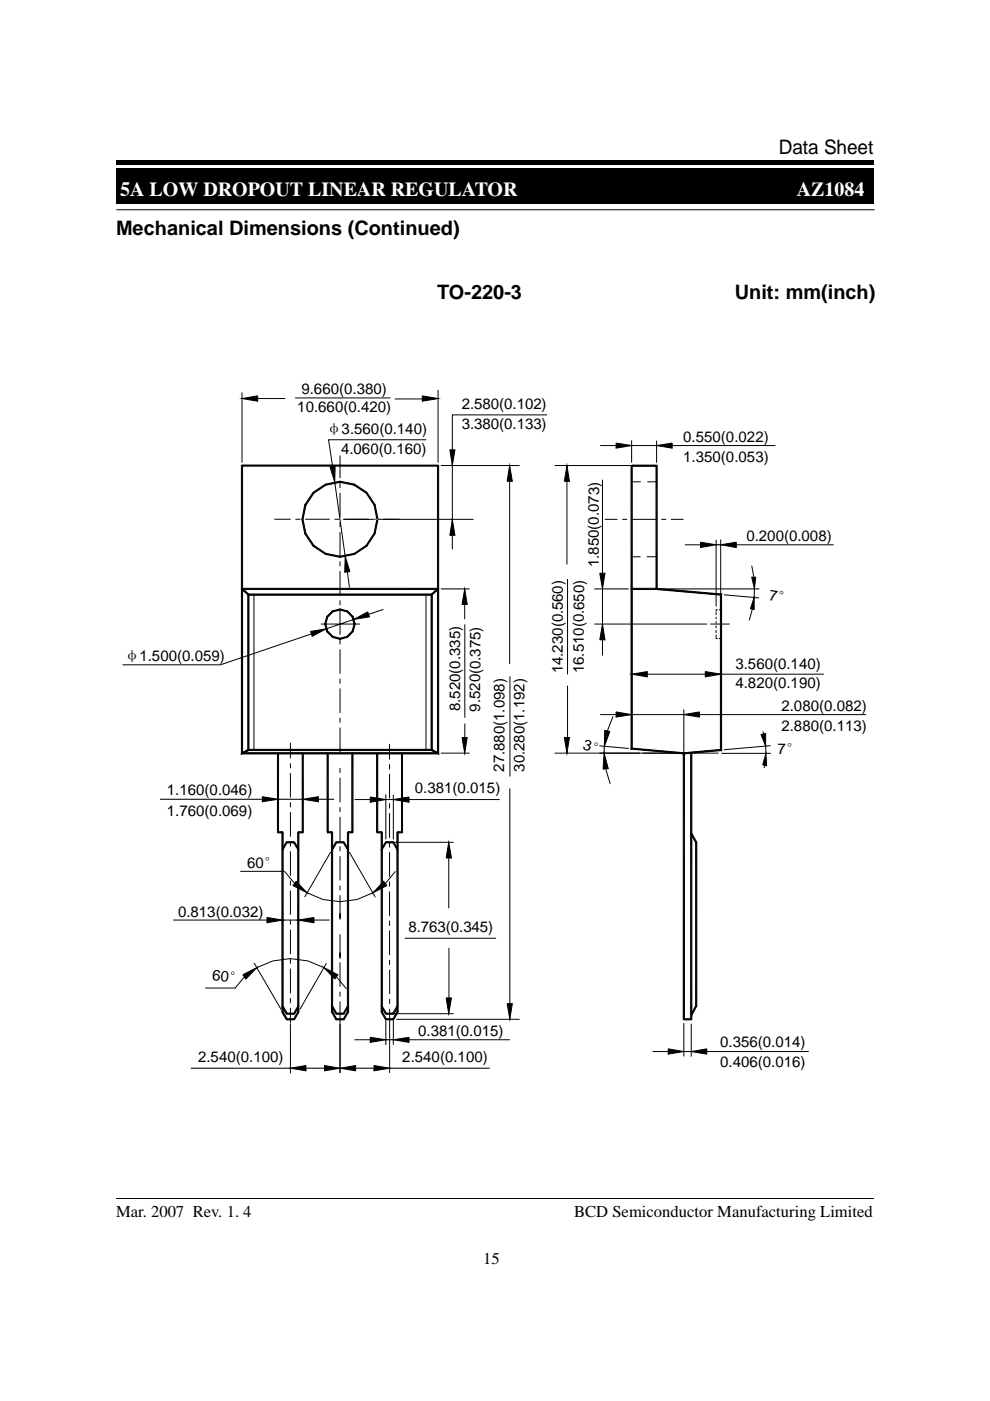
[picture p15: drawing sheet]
<svg xmlns="http://www.w3.org/2000/svg" width="210mm" height="297mm" viewBox="0 0 210 297" stroke-linecap="round" stroke-linejoin="round" font-family="sans-serif">
<defs><g id="words">
<g font-size="4.2">
<text x="165.1" y="32.6">Data Sheet</text>
<text x="24.6" y="49.7">Mechanical Dimensions (Continued)</text>
<text x="92.7" y="63.3">TO-220-3</text>
<text x="155.8" y="63.3">Unit: mm(inch)</text>
</g>
<g font-size="4.2" fill="#fff">
<text x="25.5" y="41.6">5A LOW DROPOUT LINEAR REGULATOR</text>
<text x="169" y="41.6">AZ1084</text>
</g>
<g font-size="3.5">
<text x="24.6" y="258">Mar. 2007 Rev. 1. 4</text>
<text x="121.7" y="258">BCD Semiconductor Manufacturing Limited</text>
<text x="102.4" y="268.1">15</text>
</g>
<g font-size="3.2">
<text x="63.9" y="83.6">9.660(0.380)</text>
<text x="63" y="87.3">10.660(0.420)</text>
<text x="97.9" y="86.8">2.580(0.102)</text>
<text x="69.3" y="92.1">φ3.560(0.140)</text>
<text x="97.9" y="91">3.380(0.133)</text>
<text x="144.9" y="93.6">0.550(0.022)</text>
<text x="72.3" y="96.3">4.060(0.160)</text>
<text x="144.9" y="97.9">1.350(0.053)</text>
<text x="158.2" y="114.8">0.200(0.008)</text>
<text x="127" y="120.2" transform="rotate(-90 127 120.2)">1.850(0.073)</text>
<text x="162.9" y="127.1" transform="rotate(9 162.9 127.1)">7°</text>
<text x="26.4" y="140.1">φ1.500(0.059)</text>
<text x="119.3" y="142.7" transform="rotate(-90 119.3 142.7)">14.230(0.560)</text>
<text x="123.8" y="142.7" transform="rotate(-90 123.8 142.7)">16.510(0.650)</text>
<text x="155.9" y="141.9">3.560(0.140)</text>
<text x="155.9" y="146">4.820(0.190)</text>
<text x="97.6" y="150.7" transform="rotate(-90 97.6 150.7)">8.520(0.335)</text>
<text x="101.8" y="150.9" transform="rotate(-90 101.8 150.9)">9.520(0.375)</text>
<text x="165.7" y="150.7">2.080(0.082)</text>
<text x="165.7" y="155">2.880(0.113)</text>
<text x="123.4" y="158.9" transform="rotate(16 123.4 158.9)">3°</text>
<text x="164.8" y="159.9" transform="rotate(1 164.8 159.9)">7°</text>
<text x="106.9" y="163.6" transform="rotate(-90 106.9 163.6)">27.880(1.098)</text>
<text x="111.2" y="163.6" transform="rotate(-90 111.2 163.6)">30.280(1.192)</text>
<text x="35.4" y="168.6">1.160(0.046)</text>
<text x="35.4" y="172.9">1.760(0.069)</text>
<text x="88" y="168.1">0.381(0.015)</text>
<text x="52.4" y="184">60°</text>
<text x="37.8" y="194.3">0.813(0.032)</text>
<text x="86.6" y="197.7">8.763(0.345)</text>
<text x="44.9" y="207.9" transform="rotate(6 44.9 207.9)">60°</text>
<text x="88.6" y="219.7">0.381(0.015)</text>
<text x="42" y="225.2">2.540(0.100)</text>
<text x="85.3" y="225.2">2.540(0.100)</text>
<text x="152.7" y="222">0.356(0.014)</text>
<text x="152.7" y="226.3">0.406(0.016)</text>
</g>
</g></defs>
<path d="M24.6 33.9h.5v.9h-.5zM25.1 33.9h160.2v.9h-160.2zM24.7 35.7h160.5v7.5h-160.5z" fill="#000"/>
<path d="M24.7 43.2h160.5M24.7 44.5h160.7M24.7 43.2v-7.5h160.5v7.5" fill="none" stroke="#000" stroke-width=".21"/>
<path d="M23.4 8h35.1v25.2h-35.1z" fill="#fff"/>
<path d="M24.7 254h160.5" fill="none" stroke="#000" stroke-width=".21"/>
<path d="M25.6 79.9h158.5v148h-158.5z" fill="#fff"/>
<g fill="none" stroke="#000" stroke-width=".21">
<path d="M51.2 98.7h.2v26.2h-.2zM51.3 84.5l3.3-.6v1.2zM51.3 98.6h20.8v.2h-20.8zM51.3 83.2v14.9M54.6 84.5h5.9M62.6 84.4h20.1M70 99l1.1-.1-.1 3.3zM72.1 98.6h20.8v.2h-20.8zM72.1 98.7h20.8M72.1 96.6v4.8M83.8 84.6h8.4M89.5 83.9l3.4 .6-3.4 .6z"/>
<path d="M90.4 93.2h-20.7l.8 5.7M92.8 98.7h.2v26.2h-.2zM92.9 82.7v15.4M93.5 98.7h16.7M95.4 95.4h1.1l-.6 3.3zM108.1 98.7l.5 3.3h-1.1zM116 88h-20.1v28.5M117.6 98.7h21M120.2 98.7l.5 3.3h-1zM127.3 94.5h3.3M130.6 93.9l3.3 .6-3.3 .5zM133.8 98.7h.2v26.2h-.2z"/>
<path d="M133.9 98.6h5.3v.3h-5.3zM133.9 94.5h5.3M134 93.4l-.1 4.7M139.1 98.7h.2v26.2h-.2zM139.2 94.5l3.3-.6v1.1zM139.2 93.4v4.7M142.5 94.5h21.9M58.2 110.1h3.4M62.6 110.1h1.1M64 110.1h.2l.7 3-.3 .1zM64.6 107l.3 .1-.7 3h-.2zM64.6 113.2l.3-.1 1.7 2.5-.2 .2z"/>
<path d="M64.7 110.1h5.2M66.4 104.4l2.6-1.8 .1 .3-2.5 1.6zM66.4 104.4l.2 .1-1.7 2.6-.3-.1zM66.4 115.8l.2-.2 2.5 1.7-.1 .2zM69 102.6l3.1-.6v.3l-3 .6zM69.1 117.3l3 .6v.3l-3.1-.7zM70.9 110.1h1.1M71 102.2l2.2 15.8M72.1 117.9l3-.6 .1 .2-3.1 .7zM72.1 102l3.1 .6-.1 .3-3-.6zM72.1 102.4v1.1M72.1 104.5v5.2"/>
<path d="M72.1 110.7v1M72.1 112.8v5.2M72.1 119v1M72.7 110.1h27.7M73.2 118l1 3.2-1.1 .1zM75.1 117.3l2.5-1.7 .2 .2-2.6 1.7zM75.2 102.6l2.6 1.8-.2 .1-2.5-1.6zM77.6 104.5l.2-.1 1.7 2.6-.2 .1zM79.3 113.1l.2 .1-1.7 2.6-.2-.2zM79.3 107.1l.2-.1 .7 3.1h-.3zM79.9 110.1h.3l-.7 3.1-.2-.1zM95.9 110.2l.6 3.3h-1.1z"/>
<path d="M108.1 102v38.8M120.2 102v17.7M127.7 101.7v19.8M128.2 110.1h2.7M131.9 110.1h1.1M133.9 102.2h2M133.9 118h1.9M134 110.1h5.2M137.1 118h2.1M137.3 102.2h1.9M140.2 110.1h1M142.3 110.1h2.6"/>
<path d="M145.2 115.5h3.3M148.5 115l3.3 .5-3.3 .6zM151.8 114.4v14.2M151.8 115.5h1M152.8 115.5l3.3-.5v1.1zM152.8 114.4v14.4M156.1 115.5h20.7M159.4 119.9l.4 2.5M51.2 124.9h.2v34.7l-.2 .3zM51.2 124.9l.2-.1 1.4 1.2-.3 .1zM51.3 124.7h41.6v.3h-41.6zM52.5 126.1l.3-.1v32.9l-.3 .2z"/>
<path d="M52.7 125.9h39l-.3 .3h-38.7zM52.7 126.1h38.8M52.7 126.1l-1.4-1.2v34.8M52.7 126.1v32.9M53.8 126.1l.1 32.9M65.8 133.9l3.4-.6-3 1.6zM66 134.4l-19.2 6.5h-20.8M68 132.3h8.3M68.8 132.3h.3l.4 1.5-.2 .1zM69.3 130.7l1.2-1.2 .1 .2-1.1 1.1zM69.3 130.7l.2 .1-.4 1.5h-.3zM69.3 133.9l.2-.1 1.1 1.1-.1 .2z"/>
<path d="M70.5 129.5l1.6-.4v.2l-1.5 .4zM70.6 134.9l1.5 .4v.3l-1.6-.5zM72.1 129.1l1.6 .4-.1 .2-1.5-.4zM72.1 135.3l1.5-.4 .1 .2-1.6 .5zM72.1 121.1v5.2M72.1 127.3v1M72.1 129.4v5.2M72.1 135.6v1M72.1 137.7v5.2M73.6 134.9l1.1-1.1 .2 .1-1.2 1.2zM73.7 121.3l.4 3.2M73.7 129.5l1.2 1.2-.2 .1-1.1-1.1z"/>
<path d="M74.7 130.8l.2-.1 .4 1.6h-.2zM75 131.3l3-1.6 .3 1.1zM75 131.3l-5.8 2M75.1 132.3h.2l-.4 1.6-.2-.1zM81.3 129.2l-3.2 1.1M90.3 126.1v32.9M91.4 126.2l.3-.3v33.2l-.3-.2zM91.4 126l1.4-1.2 .1 .1-1.3 1.3zM91.5 126.1l1.4-1.2v34.8M91.5 126.1v32.9M92.8 124.9h.2v35l-.2-.3zM93.5 124.9h6.1"/>
<path d="M98.5 124.9l.6 3.3h-1.1zM98.5 128.2v3.1M98.6 132.4v19.7M120.3 122.8v20.1M126 132.3h23.9M126 124.9h7.3M127.2 121.5h1.1l-.6 3.4zM127.7 132.3l.6 3.4h-1.1zM127.7 124.9v7.4M127.7 135.7v3.3M133.8 124.9h.2v33.7l-.2 .2zM133.9 124.9v33.8l11.1 1"/>
<path d="M133.9 124.7h5.3v.3h-5.3zM139.2 124.7l13.8 1.2-.3 .3-13.5-1.2zM139.2 124.9l13.7 1.2v32.9l-7.9 .7M139.8 124.9h21.2M150.6 132.3h4.1M151.8 129.8v.6M151.8 130.8v.5M151.8 131.7v.5M151.8 132.6v.6M151.8 133.6v.6M151.8 134.6v.8h.4M152.1 129.3h-.3v.4"/>
<path d="M152.4 129.3h.4M152.4 135.4h.4M152.7 126.2l.3-.3v33.2l-.3-.2zM153.5 126.1l7.4 .7M159.4 122.4h.8l-.2 2.5zM159.5 129.1l-.6 2.5M159.9 126.7v2.5l-.8-.1zM160 124.9l-.1 1.8M51.2 159.9l.2-.3h41.4l.2 .3zM51.2 159.6l1.4-.7 .1 .2-1.3 .7zM51.3 159.7h41.6M52.7 159h38.8"/>
<path d="M52.7 159l-1.4 .7M52.8 158.9h38.6l.3 .2h-39.2zM58.8 159.7h.3v16.8h-.3zM61.6 157.5v3.3M64.1 159.7h.2v16.8h-.2zM69.3 159.7h.3v16.8h-.3zM72.1 143.9v1M72.1 146v5.2M72.1 152.2v1M72.1 154.3v5.1M74.6 159.7h.2v16.8h-.2zM79.8 159.7h.3v16.8h-.3z"/>
<path d="M82.6 157.7v3.3M85.1 159.7h.2v16.8h-.2zM85.2 159.7v16.8M91.5 159l1.4 .7M91.6 158.9l1.3 .7-.1 .2-1.3-.7zM93.5 159.7h6.1M98 156.4h1.1l-.6 3.3zM98.6 153.5v5.5M108.1 143.4v21.2M117.6 159.7h34.7M119.7 156.4h1l-.5 3.3zM120.3 145.4v12"/>
<path d="M127.1 158.1l6.2 .6M127.3 151.5h3.3M128.1 159.7l.9 3.3-1.1 .1zM128.1 158.2v1.5M128.2 154.9l1.1 .2-1.2 3.1zM130 151.9l-1.2 3.1M130.6 150.9l3.3 .6-3.3 .5zM133.8 158.8l.2-.2 11 1v.3zM133.9 142.9l3.3-.5v1.1zM133.9 151.5h11.1M134 150.4l-.1 7.4M134 141.9l-.1 2.2"/>
<path d="M137.3 142.9h37.4M144.9 159.7h.2v56.4h-.2zM145 151.5l3.3-.6v1.1zM145 159.6l7.7-.7 .3 .2-8 .8zM145 150.4v9.3M146.4 159.6h.3v56.5h-.3zM148.3 151.5h35.3M149.5 142.4l3.4 .5-3.4 .6zM153 159.7h10.4M161.4 155.7l.9-.2v2.7zM161.8 155.1l.4 1.8M162.3 158.2l.1 1.5"/>
<path d="M162.4 159.7l.1 2.6-.8-.1zM163.4 158.1l-9.9 .9M34 169.5h21.6M55.6 168.9l3.3 .6-3.3 .5zM58.9 176.3h1v.3h-1zM58.9 165.1v5.4M58.9 169.5h5.3M59.8 176.5h.2v38.1h-.2zM60.7 178.5l.2 .1-.9 1.6-.2-.1zM60.8 178.5h1.5v.2h-1.5zM61.6 161.8v1.1M61.6 163.9v5.2"/>
<path d="M61.6 170.1v1.1M61.6 172.2v5.2M61.6 178.4v1.1M62.3 178.6l.2-.1 .9 1.6-.2 .1zM63.1 176.5h.3v38.1h-.3zM63.2 176.3h1v.3h-1zM64.2 165.1v5.4M64.2 169.5l3.3-.6v1.1zM67.5 169.5h3.3M69.5 176.3h.9v.3h-.9zM70.3 176.5h.2v38.1h-.2zM71.2 178.5l.2 .1-.9 1.6-.2-.1z"/>
<path d="M71.3 178.5h1.6v.2h-1.6zM72.1 162.8v1.1M72.1 164.9v5.2M72.1 171.2v1M72.1 173.2v5.2M72.1 179.4v1.1M72.8 178.6l.2-.1 .9 1.6-.2 .1zM73.7 176.5h.2v38.1h-.2zM73.8 176.3h.9v.3h-.9zM75.2 169.5h3.3M78.5 169l3.3 .5-3.3 .6zM80 176.3h.9v.3h-.9z"/>
<path d="M80.8 176.5h.3v38.1h-.3zM81.7 178.5l.2 .1-.9 1.6-.2-.1zM81.8 178.5h1.6v.2h-1.6zM81.8 169.5h1.6M81.9 168.5l-.1 9.5M82.6 162v1.1M82.6 164.1v5.2M82.6 170.3v1.1M82.6 172.4v5.2M82.6 178.6v1M83.3 178.6l.2-.1 .9 1.6-.2 .1zM83.4 169.5l3.3-.5v1.1z"/>
<path d="M83.4 168.5v9.5M83.5 178.6h12.7M84.2 176.5h.2v38.1h-.2zM84.3 176.3h.9v.3h-.9zM86.7 169.5h19.3M95.1 178.6l.6 3.3h-1.1zM108.1 167.2v45.6M128.4 163l1 3.2M146.5 176.8l.2-.1 1 1.8-.2 .1zM147.5 178.6h.2v34.7h-.2zM162.4 161l-.4 1.8M36.7 195.1h19.9"/>
<path d="M51 184.7h9.3M56.6 194.5l3.3 .6-3.3 .5zM59.9 191.9v4.2M59.9 195.1h3.3M60.3 184.8l2.2 2.5M61.6 180.5v5.2M61.6 186.7v1M61.6 188.8v5.2M61.6 195v1M61.6 197.1v5.2M62.8 186.9l2.3 2.4-3-1.5zM63.2 195.1l3.4-.6v1.1z"/>
<path d="M63.2 191.9v4.2M65.1 189.3a13.8 13.8 0 0 0 14 0M66.6 195.1h3.3M70.1 180.7l-5.5 9.5M72.1 181.5v5.2M72.1 187.7v1.1M72.1 189.8v5.2M72.1 198.1v5.2M74.1 180.7l5.5 9.5M81.4 186.9l.6 .9-2.9 1.5zM82.6 180.7v5.2M82.6 186.9v1"/>
<path d="M82.6 189v5.2M82.6 195.2v1M82.6 197.3v5.2M83.8 184.8l-2.1 2.5M85.9 198.9h19.2M95.1 181.9v10.7M43.6 209.5h6.3M51.5 206.7l3-1.6-2.4 2.5zM51.8 207.1l-2 2.4M54 204.3l5.6 9.7M54.5 205.1a14.2 14.2 0 0 1 14.2 0M59.8 213.4l.2-.1 .9 1.6-.2 .1z"/>
<path d="M59.8 214.6l.2-.1 .9 1.5-.2 .2zM60.8 216h1.5v.2h-1.5zM60.8 214.8h1.5v.2h-1.5zM61.6 205.4v5.2M61.6 211.6v1M61.6 213.7v3.3M61.6 217.1v10.4M61.6 203.3v1M63.2 213.3l.2 .1-.9 1.6-.2-.1zM63.2 214.5l.2 .1-.9 1.6-.2-.2zM68.7 205.1l2.9 1.6-.6 .9zM69.2 204.3l-5.6 9.7"/>
<path d="M70.3 213.4l.2-.1 .9 1.6-.2 .1zM70.3 214.6l.2-.1 .9 1.5-.2 .2zM71.3 216h1.6v.2h-1.6zM71.3 214.8h1.6v.2h-1.6zM71.4 207.1l2.1 2.6M72.1 204v5.2M72.1 210.3v1M72.1 212.3v15.2M73.7 213.3l.2 .1-.9 1.6-.2-.1zM73.7 214.5l.2 .1-.9 1.6-.2-.2zM78.5 219.9l3.3 .6-3.3 .5zM80.8 213.4l.2-.1 .9 1.6-.2 .1z"/>
<path d="M80.8 214.6l.2-.1 .9 1.5-.2 .2zM81.8 216h1.6v.2h-1.6zM81.8 214.8h1.6v.2h-1.6zM81.8 216.3l.1 5.2M82.6 203.5v1.1M82.6 205.6v5.2M82.6 211.8v1M82.6 213.9v13.6M83.2 214.9h13M83.4 216.3v5.2M84 216.1h26.2M84.2 213.3l.2 .1-.9 1.6-.2-.1z"/>
<path d="M84.2 214.5l.2 .1-.9 1.6-.2-.2zM94.6 211.6h1.1l-.6 3.3zM95.2 201v11.8M107.5 212.8h1.1l-.5 3.3zM145 216h1.6v.2h-1.6zM145 216.9v7.1M146.6 217v7M147.5 213.2l.2 .2-1 1.9-.2-.1zM40.4 226.5h28.4M61.6 226.5l3.3-.6v1.1zM68.8 225.9l3.3 .6-3.3 .5zM72.1 226.5l3.3-.6v1.1z"/>
<path d="M75.2 220.5h3.3M75.4 226.5h28.4M79.3 225.9l3.3 .6-3.3 .5zM81.8 220.5h1.6M83.4 220.5l3.3-.6v1.1zM86.7 220.5h21.4M138.4 222.9h3.3M141.7 222.4l3.3 .5-3.3 .6zM145 222.9h1.6M146.6 222.9l3.3-.5v1.1zM149.9 222.9h21.6"/>
</g>
<g fill="#000">
<path d="M51.3 84.5l3.3-.6v1.2zM70 99l1.1-.1-.1 3.3zM89.5 83.9l3.4 .6-3.4 .6zM95.4 95.4h1.1l-.6 3.3zM130.6 93.9l3.3 .6-3.3 .5zM139.2 94.5l3.3-.6v1.1zM64 110.1h.3l.3 3.1zM64.3 110.1l.6 3-.3 .1zM64.6 107l.3 .1-.9 3zM64.6 113.2l.3-.1 1.5 2.7zM64.9 107.1l-.6 3h-.3zM64.9 113.1l1.7 2.5-.2 .2z"/>
<path d="M66.4 104.4l.2 .1-2 2.5zM66.4 115.8l.2-.2 2.4 1.9zM66.6 104.5l-1.7 2.6-.3-.1zM66.6 115.6l2.5 1.7-.1 .2zM66.4 104.4l2.6-1.8 .1 .3zM69.1 117.3l3 .9-3.1-.7zM66.4 104.4l2.7-1.5-2.5 1.6zM69.1 117.3l3 .6v.3zM72.1 117.9l3.1-.4-3.1 .7zM72.1 117.9l3-.6 .1 .2zM69 102.6l3.1-.6v.3zM69 102.6l3.1-.3-3 .6z"/>
<path d="M72.1 102l3 .9-3-.6zM75.1 117.3l2.5-1.7 .2 .2zM72.1 102l3.1 .6-.1 .3zM75.1 117.3l2.7-1.5-2.6 1.7zM79.3 113.1l.2 .1-1.9 2.4zM75.2 102.6l2.4 1.9-2.5-1.6zM79.5 113.2l-1.7 2.6-.2-.2zM75.2 102.6l2.6 1.8-.2 .1zM79.9 110.1h.3l-.9 3zM77.6 104.5l.2-.1 1.5 2.7zM80.2 110.1l-.7 3.1-.2-.1zM77.8 104.4l1.7 2.6-.2 .1z"/>
<path d="M79.3 107.1l.2-.1 .4 3.1zM79.5 107l.7 3.1h-.3zM95.9 110.2l.6 3.3h-1.1zM108.1 98.7l.5 3.3h-1.1zM120.2 98.7l.5 3.3h-1zM148.5 115l3.3 .5-3.3 .6zM152.8 115.5l3.3-.5v1.1zM51.2 124.9l1.6 1.1-.3 .1zM51.2 124.9l.2-.1 1.4 1.2zM65.8 133.9l3.4-.6-3 1.6zM68.9 132.3h.2l.2 1.6zM69.1 132.3l.4 1.5-.2 .1z"/>
<path d="M69.3 130.7l.2 .1-.6 1.5zM69.3 133.9l.2-.1 1 1.3zM69.5 130.8l-.4 1.5h-.2zM69.5 133.8l1.1 1.1-.1 .2zM69.3 130.7l1.2-1.2 .1 .2zM70.6 134.9l1.5 .7-1.6-.5zM69.3 130.7l1.3-1-1.1 1.1zM70.6 134.9l1.5 .4v.3zM70.5 129.5l1.6-.4v.2zM70.5 129.5l1.6-.2-1.5 .4zM72.1 135.3l1.6-.2-1.6 .5zM72.1 135.3l1.5-.4 .1 .2z"/>
<path d="M72.1 129.1l1.5 .6-1.5-.4zM74.7 133.8l.2 .1-1.3 1zM72.1 129.1l1.6 .4-.1 .2zM73.6 134.9l1.3-1-1.2 1.2zM73.2 118l1 3.2-1.1 .1zM73.7 129.5l1 1.3-1.1-1.1zM75.1 132.3h.2l-.6 1.5zM73.7 129.5l1.2 1.2-.2 .1zM75.3 132.3l-.4 1.6-.2-.1zM74.7 130.8l.2-.1 .2 1.6zM74.9 130.7l.4 1.6h-.2zM75 131.3l3-1.6 .3 1.1z"/>
<path d="M91.4 126l1.4-1.2-1.2 1.4zM92.8 124.8l.1 .1-1.3 1.3zM98.5 124.9l.6 3.3h-1.1zM127.7 132.3l.6 3.4h-1.1zM127.2 121.5h1.1l-.6 3.4zM139.2 125l13.8 .9-.3 .3zM139.2 124.7l13.8 1.2-13.8-.9zM159.9 126.7v2.5l-.8-.1zM159.4 122.4h.8l-.2 2.5zM51.2 159.6l1.4-.7-1.2 .9zM51.4 159.8l1.2-.9 .1 .2zM91.5 159.1l1.4 .5-.1 .2z"/>
<path d="M91.6 158.9l1.3 .7-1.4-.5zM98 156.4h1.1l-.6 3.3zM119.7 156.4h1l-.5 3.3zM128.2 154.9l1.1 .2-1.2 3.1zM130.6 150.9l3.3 .6-3.3 .5zM133.8 158.8l11.2 .8v.3zM133.8 158.8l.2-.2 11 1zM133.9 142.9l3.3-.5v1.1zM145 159.6l7.7-.7-7.7 1zM145 159.9l7.7-1 .3 .2zM145 151.5l3.3-.6v1.1zM149.5 142.4l3.4 .5-3.4 .6z"/>
<path d="M161.4 155.7l.9-.2v2.7zM55.6 168.9l3.3 .6-3.3 .5zM58.9 176.3h1l-1 .3zM58.9 176.6l1-.3v.3zM60.7 178.5l-.7 1.7-.2-.1zM60.8 178.5h1.5l-1.5 .2zM60.8 178.7l1.5-.2v.2zM60.7 178.5l.2 .1-.9 1.6zM62.3 178.6l1.1 1.5-.2 .1zM62.3 178.6l.2-.1 .9 1.6zM63.2 176.3h1l-1 .3zM63.2 176.6l1-.3v.3z"/>
<path d="M64.2 169.5l3.3-.6v1.1zM69.5 176.3h.9l-.9 .3zM69.5 176.6l.9-.3v.3zM71.2 178.5l-.7 1.7-.2-.1zM71.3 178.5h1.6l-1.6 .2zM71.3 178.7l1.6-.2v.2zM71.2 178.5l.2 .1-.9 1.6zM72.8 178.6l1.1 1.5-.2 .1zM72.8 178.6l.2-.1 .9 1.6zM73.8 176.3h.9l-.9 .3zM73.8 176.6l.9-.3v.3zM78.5 169l3.3 .5-3.3 .6z"/>
<path d="M80 176.3h.9l-.9 .3zM80 176.6l.9-.3v.3zM81.7 178.5l-.7 1.7-.2-.1zM81.8 178.5h1.6l-1.6 .2zM81.8 178.7l1.6-.2v.2zM81.7 178.5l.2 .1-.9 1.6zM83.3 178.6l1.1 1.5-.2 .1zM83.3 178.6l.2-.1 .9 1.6zM84.3 176.3h.9l-.9 .3zM84.3 176.6l.9-.3v.3zM83.4 169.5l3.3-.5v1.1zM128.1 159.7l.9 3.3-1.1 .1z"/>
<path d="M146.5 176.8l1.2 1.7-.2 .1zM146.5 176.8l.2-.1 1 1.8zM162.4 159.7l.1 2.6-.8-.1zM56.6 194.5l3.3 .6-3.3 .5zM62.8 186.9l2.3 2.4-3-1.5zM63.2 195.1l3.4-.6v1.1zM81.4 186.9l.6 .9-2.9 1.5zM95.1 178.6l.6 3.3h-1.1zM51.5 206.7l3-1.6-2.4 2.5zM59.8 213.4l1.1 1.5-.2 .1zM59.8 214.6l1.1 1.4-.2 .2zM60.8 216h1.5l-1.5 .2z"/>
<path d="M60.8 216.2l1.5-.2v.2zM60.8 214.8h1.5l-1.5 .3zM60.8 215.1l1.5-.3v.3zM59.8 213.4l.2-.1 .9 1.6zM59.8 214.6l.2-.1 .9 1.5zM63.2 213.3l-.7 1.7-.2-.1zM63.2 214.5l-.7 1.7-.2-.2zM63.2 213.3l.2 .1-.9 1.6zM63.2 214.5l.2 .1-.9 1.6zM68.7 205.1l2.9 1.6-.6 .9zM70.3 213.4l1.1 1.5-.2 .1zM70.3 214.6l1.1 1.4-.2 .2z"/>
<path d="M71.3 216h1.6l-1.6 .2zM71.3 216.2l1.6-.2v.2zM71.3 214.8h1.6l-1.6 .3zM71.3 215.1l1.6-.3v.3zM70.3 213.4l.2-.1 .9 1.6zM70.3 214.6l.2-.1 .9 1.5zM73.7 213.3l-.7 1.7-.2-.1zM73.7 214.5l-.7 1.7-.2-.2zM73.7 213.3l.2 .1-.9 1.6zM73.7 214.5l.2 .1-.9 1.6zM78.5 219.9l3.3 .6-3.3 .5zM80.8 213.4l1.1 1.5-.2 .1z"/>
<path d="M80.8 214.6l1.1 1.4-.2 .2zM81.8 216h1.6l-1.6 .2zM81.8 216.2l1.6-.2v.2zM81.8 214.8h1.6l-1.6 .3zM81.8 215.1l1.6-.3v.3zM80.8 213.4l.2-.1 .9 1.6zM80.8 214.6l.2-.1 .9 1.5zM84.2 213.3l-.7 1.7-.2-.1zM84.2 214.5l-.7 1.7-.2-.2zM84.2 213.3l.2 .1-.9 1.6zM84.2 214.5l.2 .1-.9 1.6zM83.4 220.5l3.3-.6v1.1z"/>
<path d="M94.6 211.6h1.1l-.6 3.3zM107.5 212.8h1.1l-.5 3.3zM145 216h1.6l-1.6 .2zM145 216.2l1.6-.2v.2zM147.5 213.2l-.8 2.1-.2-.1zM147.5 213.2l.2 .2-1 1.9zM61.6 226.5l3.3-.6v1.1zM68.8 225.9l3.3 .6-3.3 .5zM72.1 226.5l3.3-.6v1.1zM79.3 225.9l3.3 .6-3.3 .5zM141.7 222.4l3.3 .5-3.3 .6zM146.6 222.9l3.3-.5v1.1z"/>
</g>
<g fill="none" stroke="#000" stroke-width=".25">
<path d="M51.3 98.7v61.2M92.9 98.7v61.2M139.2 98.7h-5.3v60.1M139.2 98.7v26.2h-5.3M51.3 124.9h41.6M52.7 126v33.1M52.7 126.1h39M91.5 125.9v33.2M152.9 125.9v33.2M51.2 159.7h41.8M52.5 159h39.2M69.5 159.7v16.8"/>
<path d="M74.7 159.7v16.8M80 159.7v16.8M145 159.7v56.4M146.6 159.6v56.5M59.9 176.5v38.1M63.2 176.5v38.1M70.4 176.5v38.1M73.8 176.5v38.1M80.9 176.5v38.1M84.3 176.5v38.1M147.6 178.6v34.7"/>
</g>
<path d="M51.3 98.7h20.8M58.9 159.7v16.8M64.2 159.7v16.8" fill="none" stroke="#000" stroke-width=".23"/>
<path d="M79.2 110.1h1" fill="none" stroke="#0f0" stroke-width=".21"/>
<use href="#words"/>
</svg>
